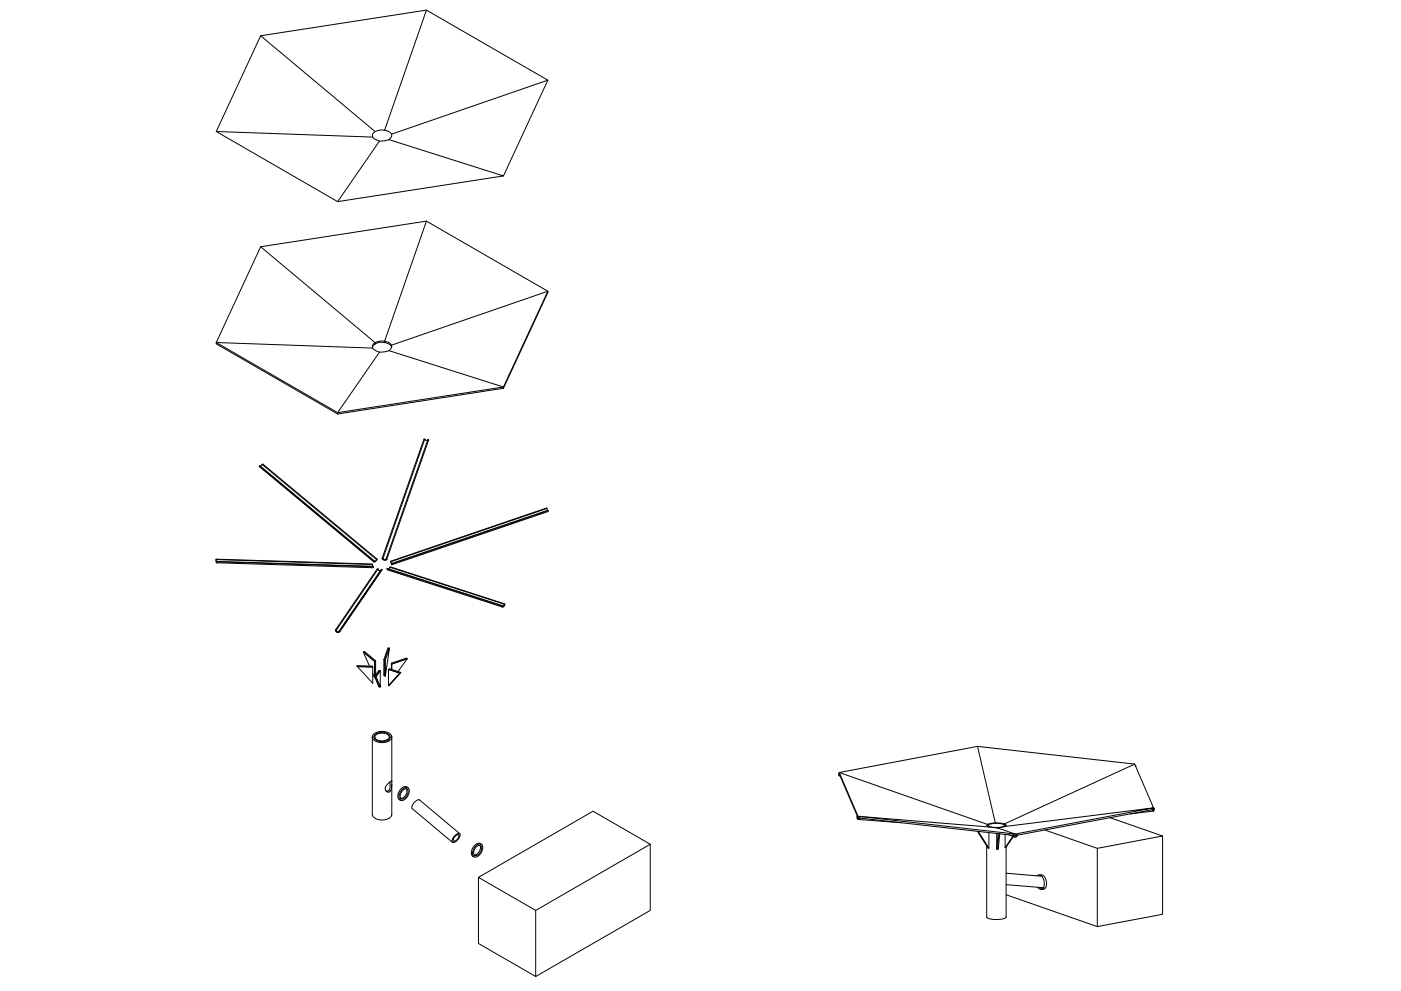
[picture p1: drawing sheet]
<svg xmlns="http://www.w3.org/2000/svg" width="420mm" height="297mm" viewBox="0 0 420 297" stroke-linecap="round" stroke-linejoin="round" font-family="sans-serif">
<!-- layer: Layer1 -->
<g fill="none" stroke="#000" stroke-width=".3">
<path d="M78.2 74l34.3 28.7v.4M127.9 66.3l-12.6 36M111.8 104.3l.5 .6 1.5 .6M111.8 104.3l-46.9-1.6 36.4 21 49.7-7.7M112.5 103.1l-.8 1M115.3 102.3l1.3 .4 .8 .8v.8l-.8 .8M115.3 102.7l1.4 .4 .7 .8M115.3 102.3h-1.5l-1.4 .5-.6 .5v1M115.3 102.7l-1.4-.1-1.4 .5M115.3 102.3v.4M116.6 105.1l-2.8 .4-12.5 18.2v.4M116.6 105.1l34.4 10.9"/>
<path d="M117.4 103.9l.1 .1M117.4 103.9v-.4l46.9-16.2-13.3 28.7M151 116v.4M77.8 139.7l34.3 28.5M77.9 139.6l34.3 28.5-.1 .3M78.6 139.2l34.3 28.5M127.4 131.6l-12.5 35.8M128.3 131.8l-12.5 35.8M164 152.4l-46.8 16M164.3 152.9l-46.9 16M64.8 167.6l.1 .1M65.1 168.3l46.9 1.6"/>
<path d="M111.7 169.2l-46.8-1.4 .1 .7 .1-.2 46.9 1.4M112.2 168.1l.1 .1M112.9 167.7l-.6 .5M113.1 167.6l-.2 .1M113.4 170.5l-12.6 18.4M114.3 170.7l-12.5 18.3 .2 .1 12.6-18.4M114.6 167.4h.3M114.9 167.4l.4 .4 .5-.2M115.8 167.6h.2M116.1 170.5l34.3 11.1M116.2 170.4l34.3 11.1M116.9 170l34.3 11.1"/>
<path d="M100.6 188.9h.2M100.8 188.9l.5 .5 .5-.4M107.1 199.8l4.6 .1M109.1 195.5l3.4 2.8 .1-.2M111.7 199.7v.2M112.3 198.3h.2v4.3M115.1 197.7l.2 .1v4.8M116.6 194.3l-1.3 3.5 .3-.1M117.5 199.1l-.1 1.6M122 197.4l-4.6 1.6v-.2M150.4 181.6l.2 .3M150.5 181.5l-.1 .1"/>
<path d="M151.2 181.1l-.2 .6-.5-.2M151.4 181l-.2 .1M112.8 202.8l-.2 .1 1.2 3M113.8 201.1l-1.2 1.8-.2-.1M116.5 200.7h.2M116.7 200.7l3.3 1M116.7 200.7h.1M116.8 200.5l-.1 .2M120 201.7l-3.3 3.7M120 201.7l-.1 .1M116.2 221.7l.5-.5v-.6l-.5-.4-.8-.4-1.9 .1-.7 .4-.4 .5 .3 .7 1 .5h1.3l1.2-.3M116.9 234.4v2.1l-.4 .6h-.7"/>
<path d="M119.8 239.7h.2M119.8 239.7l.3 .1M120.6 237.1l1-.7 .5 .1 .3 .5-.4 1.6-1.2 .9-.6-.1-.2-.5 .1-1zM121.9 236.4l.1 .9-.3 1-.9 .9-.6 .1M122.3 236.1l-.5-.1-.7 .2-1.1 1.2-.3 1.7 .4 .7M122.3 236.1l.3 .3 .1 .7-.5 1.6-1.1 1.1h-1M122.3 236.1l-.6-.3-.6 .1-1.2 1-.6 1.7 .1 .6 .4 .5M293.2 223.7l5.3 23M340.3 229l-39.1 18M136.4 250.8l.8-.6 .4 .1-.3 1.1-.6 .5-.6 .3-.2-.5zM141.8 256.6l.2 .1M141.8 256.6l.4 .2"/>
<path d="M142.7 253.9l.7-.4 .6-.1 .4 .4v.6l-.6 1.4-.5 .5-.7 .2-.5-.4-.1-.7zM143.9 253.4l.2 .8-.3 .9-.9 1-.7 .2M144.3 253l-.9 .1-1.2 1.1-.5 1.6 .1 .6 .4 .4M144.3 253l.4 .5 .1 .8-.5 1.3-1.2 1.2h-.9M144.3 253l-.5-.3-.5 .1-1.3 1-.6 1.7v.6l.4 .5M257 244.8l.1 .5 .3 .3M257 244.8h.2M257.2 244.8l.2 .6 .5-.3-.5 .5M257.2 244.8v.1M257.3 244.7l47.2 5.3v.5M257.3 244.7l-5.6-13.2 44.4 15.6M257.3 244.7v.4"/>
<path d="M257.3 244.7l39.2 3.2M257.4 245.6l12.9 1M293.2 249.2l3.2 5M296.4 247.3l1.2-.4 1.6-.1 1.5 .2 .5 .5-.5 .3-2 .2-1.7-.2-.5-.2zM299.6 249.9l-.5 4.6M301.5 247.7l44.4-5.5-41.4 7.8-5.4-1.8M302.5 250.2l1.7 .7M303.7 250.3l.6 .4 .4-.1 .2-.4 .3 .1-.3 .5-.6 .1-.5-.3zM303.9 250.7l-2.4 3.3M346 242.3l-.1 .6-.4-.3 .4 .5M346 242.3l.1 .3-.2 .5-7 .9M346.1 242.3h-.1"/>
<path d="M311 262.5l.5-.3 .8 .3 .6 1 .3 1.1-.1 1.1-.5 .7-.6 .1-.8-.6M311.7 262.2h.8l.5 .3 .5 .8 .3 1.1v1l-.3 .8-.5 .3-.9 .1M311.9 266l.6 .5"/>
</g>
<!-- layer: 0 -->
<g fill="none" stroke="#000" stroke-width=".3">
<path d="M78.2 10.7l49.7-7.7 36.4 21M127.9 3l-12.6 36M64.9 39.4l46.9 1.7M115.3 39l1.3 .4 .8 .8M115.3 39h-1.3l-1.4 .4M164.3 24l-46.9 16.2v.8l-.8 .9M164.3 24l-13.3 28.7M116.6 41.9l-1.5 .3-1.3 .1-12.5 18.1-36.4-21 13.3-28.7 34.3 28.8-.7 .6-.1 1 .8 .7 1.3 .5M116.6 41.9l34.4 10.8-49.7 7.7M78.2 74l49.7-7.7 36.4 21v.4l-13.3 28.7-49.7 7.7-36.4-21v-.4zM77.9 139.6l-.1 .3 34.3 28.6 .7-.4 .3-.5-34.3-28.5-.7 .6M128.3 131.9l-.5 .1-.7-.4-12.5 35.8 .7 .5h.4l.3-.3"/>
<path d="M128.3 131.8h.3M128.6 131.8l-.1 .2M128.6 131.8l-12.6 35.8M164.2 153l-.2-.7-46.9 15.9 .4 .8M164.3 152.9v.2M164.3 153.1l.1 .2-46.9 16M164.3 153.1l-46.8 15.9M65 168.7l-.2-1.1 46.9 1.5v.6M65.2 168.4l-.2 .3 46.8 1.5 .2-.5M114.1 171h-.4l-.6-.5-12.5 18.4 .5 .7 .8-.3M114.3 170.7l.2 .2-12.6 18.4M115.8 167.6h.1"/>
<path d="M116 167.6v.1M116.2 170.4l-.1 .1 .2 .3 34.4 11.2 .6-.6 .1-.4-34.3-11.1-.4 .6M117.2 168.6l.3 .7M117.5 169h.1M117.5 169v.3M102 189.1l-.1 .2M107.2 199.8l4.6 .1v4.9zM107.2 199.8l-.1-.3 4.6 .2 .1 .2M109 195.5l1.8 4.2M116.8 194.3l-.4-.1-1.3 3.5v4.9h.5M116.8 194.3l-1.2 8.3v-4.9zM122 197.4v-.2l-4.6 1.6v1.8"/>
<path d="M122 197.4l.1 .1M122.1 197.5l-4.6 1.6v1.6M122.1 197.5l-2.7 3.8M111.8 201.9l.5 1.2M112.5 203l-.2 .1M112.6 202.3v-4.2l-3.3-2.8-.3 .2 3.3 2.8v4.8M114 201h-.4l-1.2 1.8 1.2 3 .4 .1-1.2-3.1 1.2-1.8v4.9M116.8 200.5l3.4 1.1-.2 .1M119.7 202.1l-3.2 3.4v-4.8l3.4 1.1-3.4 3.7M111.7 220.9l.2 .6 .5 .5 2 .6 2.2-.5 .7-.6 .2-.6v13.4M111.7 220.9l.2-.6 .4-.5 2-.6 2.2 .4 .8 .7 .2 .6M111.7 220.9v23.2l.4 .9 1.1 .6 .9 .2 1.9-.2 .9-.5 .5-.6 .1-10.2"/>
<path d="M112.4 220.2l1.2-.6h1.9l1.2 .6 .3 .9-.4 .6-.9 .5h-2.2l-1.2-.8-.2-.5zM117.5 234.3l-.1-.2-.6 .4-1.2 1.4v.8l.5 .6 .6 .1 .5-.4 .3-1.9M251.5 232l.2 .1M251.7 232l-.2 .4 .4 .2M340.5 229.5h.1M340.5 229.5l.1 .3M136.4 250.5l1-.7h.4l.2 .3-.1 .6-.6 1-.8 .7-.7 .1-.2-.2v-.6zM137.9 249.9l-12.1-10.2-.8 .2-.9 .8-.5 .9v.7l12.1 10.2M195 253.1v19.8l-34.3 19.8M257.9 245.2l45.8 5.2M293.1 249.2l3.2 5h.3v-4.6M293.4 249.2l3.2 5"/>
<path d="M295.9 253.5v21.4l.6 .4 1.6 .3 2.2-.1 1.4-.6v-21.1M298.9 249.8v4.7M299.2 248.1l-.2 .1M299.3 249.9l-.4 4.6M299.8 249.9l-.4 4.6h-.5M301.4 250.1v4l2.5-3.4M301.5 247.7a10.4 10.4 0 0 1-5 .2l-.6-.5 .1-.2 2.4-.5 2.8 .3 .5 .5-.5 .3M303.8 250.7l-2.4 3.4M304.1 250.4h.1M304.9 250.4h-.9M313.4 248.8l15.7 5.5M329.1 254.3v23.4"/>
<path d="M332.9 245.1l15.8 5.5-19.6 3.7M345.5 242.7l-40.3 7.6M345.7 242.7l.2-.1v-.4l-5.6-13.2-47.1-5.3-41.5 7.8v.5l5.6 13.1 .4 .1M348.7 250.6v23.5l-19.6 3.6M143.5 263v19.8l17.2 9.9v-19.8l-17.2-9.9 34.3-19.9 17.2 10-34.3 19.8M301.7 265.2l11.2 .9M301.7 261.7l10.7 .9M301.7 268.2l27.4 9.5M312.9 266.1h.1"/>
</g>
</svg>
